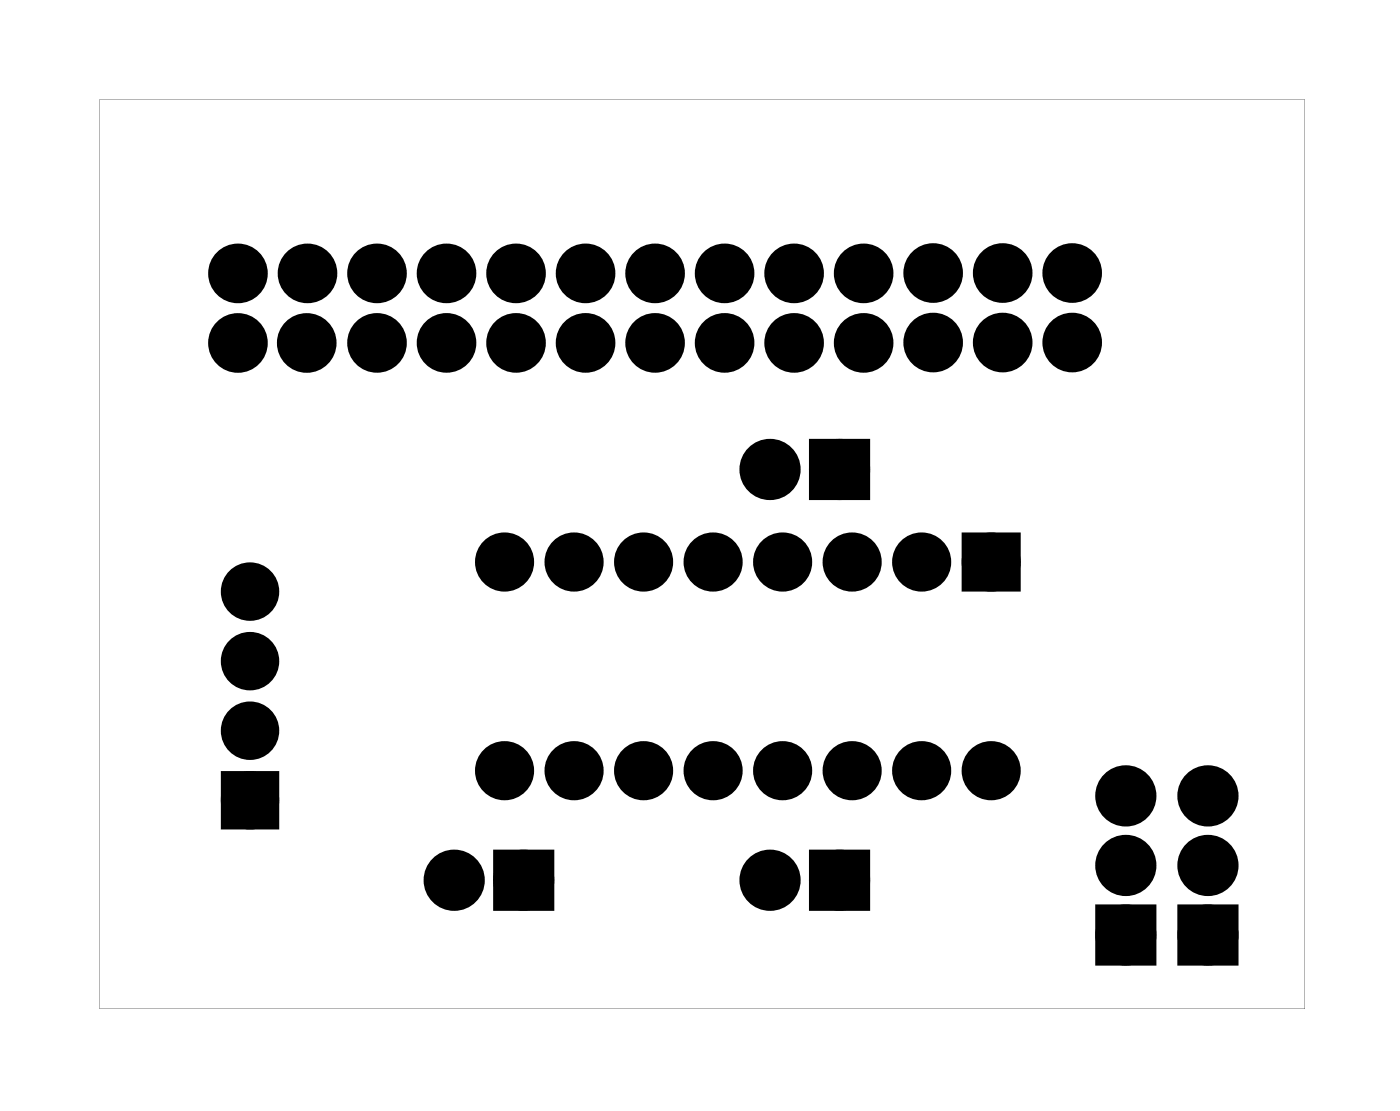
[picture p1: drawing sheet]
<svg xmlns="http://www.w3.org/2000/svg" width="51mm" height="41mm" viewBox="0 0 51 41" stroke-linecap="round" stroke-linejoin="round" font-family="sans-serif">
<g fill="#000">
<path d="M29.9 16.4h1.5v1.5h-1.5zM35.5 19.8h1.4v1.4h-1.4zM8.4 28.5h1.5v1.4h-1.5zM18.4 31.4h1.5v1.5h-1.5zM29.9 31.4h1.5v1.5h-1.5zM40.4 33.4h1.5v1.5h-1.5zM43.4 33.4h1.5v1.5h-1.5z"/>
<path d="M3.6 3.6h44.1v33.2h-44.1zM3.6 3.6v33.2h44.1v-33.2z"/>
</g>
<g fill="#000">
<circle cx="8.7" cy="12.5" r=".74"/>
<circle cx="8.7" cy="10" r=".74"/>
<circle cx="11.2" cy="12.5" r=".74"/>
<circle cx="11.2" cy="10" r=".74"/>
<circle cx="13.8" cy="10" r=".74"/>
<circle cx="13.8" cy="12.5" r=".74"/>
<circle cx="16.3" cy="10" r=".74"/>
<circle cx="16.3" cy="12.5" r=".74"/>
<circle cx="18.9" cy="10" r=".74"/>
<circle cx="18.9" cy="12.5" r=".74"/>
<circle cx="21.4" cy="12.5" r=".74"/>
<circle cx="21.4" cy="10" r=".74"/>
<circle cx="23.9" cy="12.5" r=".74"/>
<circle cx="23.9" cy="10" r=".74"/>
<circle cx="26.5" cy="12.5" r=".74"/>
<circle cx="26.5" cy="10" r=".74"/>
<circle cx="28.1" cy="17.1" r=".74"/>
<circle cx="29" cy="10" r=".74"/>
<circle cx="29" cy="12.5" r=".74"/>
<circle cx="30.7" cy="17.1" r=".74"/>
<circle cx="31.6" cy="12.5" r=".74"/>
<circle cx="31.6" cy="10" r=".74"/>
<circle cx="34.1" cy="10" r=".74"/>
<circle cx="34.1" cy="12.5" r=".74"/>
<circle cx="36.6" cy="12.5" r=".74"/>
<circle cx="36.6" cy="10" r=".74"/>
<circle cx="39.2" cy="10" r=".74"/>
<circle cx="39.2" cy="12.5" r=".74"/>
<circle cx="9.1" cy="26.7" r=".72"/>
<circle cx="9.1" cy="29.2" r=".72"/>
<circle cx="9.1" cy="21.6" r=".72"/>
<circle cx="9.1" cy="24.1" r=".72"/>
<circle cx="16.6" cy="32.1" r=".74"/>
<circle cx="18.4" cy="28.1" r=".7"/>
<circle cx="18.4" cy="20.5" r=".7"/>
<circle cx="19.1" cy="32.1" r=".74"/>
<circle cx="21" cy="28.1" r=".7"/>
<circle cx="21" cy="20.5" r=".7"/>
<circle cx="23.5" cy="28.1" r=".7"/>
<circle cx="23.5" cy="20.5" r=".7"/>
<circle cx="26.1" cy="28.1" r=".7"/>
<circle cx="26.1" cy="20.5" r=".7"/>
<circle cx="28.1" cy="32.1" r=".74"/>
<circle cx="28.6" cy="28.1" r=".7"/>
<circle cx="28.6" cy="20.5" r=".7"/>
<circle cx="30.7" cy="32.1" r=".74"/>
<circle cx="31.1" cy="28.1" r=".7"/>
<circle cx="31.1" cy="20.5" r=".7"/>
<circle cx="33.7" cy="28.1" r=".7"/>
<circle cx="33.7" cy="20.5" r=".7"/>
<circle cx="36.2" cy="28.1" r=".7"/>
<circle cx="36.2" cy="20.5" r=".7"/>
<circle cx="41.1" cy="31.6" r=".74"/>
<circle cx="41.1" cy="29.1" r=".74"/>
<circle cx="41.1" cy="34.1" r=".74"/>
<circle cx="44.1" cy="31.6" r=".74"/>
<circle cx="44.1" cy="29.1" r=".74"/>
<circle cx="44.1" cy="34.1" r=".74"/>
</g>
<g fill="none" stroke="#000" stroke-width=".69" stroke-linecap="butt">
<path d="M8.4 28.5h1.5v1.4h-1.5z"/>
<circle cx="8.7" cy="12.5" r=".74"/>
<circle cx="8.7" cy="10" r=".74"/>
<circle cx="11.2" cy="12.5" r=".74"/>
<circle cx="11.2" cy="10" r=".74"/>
<circle cx="13.8" cy="10" r=".74"/>
<circle cx="13.8" cy="12.5" r=".74"/>
<circle cx="16.3" cy="10" r=".74"/>
<circle cx="16.3" cy="12.5" r=".74"/>
<circle cx="18.9" cy="10" r=".74"/>
<circle cx="18.9" cy="12.5" r=".74"/>
<circle cx="21.4" cy="12.5" r=".74"/>
<circle cx="21.4" cy="10" r=".74"/>
<circle cx="23.9" cy="12.5" r=".74"/>
<circle cx="23.9" cy="10" r=".74"/>
<circle cx="26.5" cy="10" r=".74"/>
<circle cx="26.5" cy="12.5" r=".74"/>
<circle cx="29" cy="10" r=".74"/>
<circle cx="29" cy="12.5" r=".74"/>
<circle cx="31.6" cy="10" r=".74"/>
<circle cx="31.6" cy="12.5" r=".74"/>
<circle cx="34.1" cy="10" r=".74"/>
<circle cx="34.1" cy="12.5" r=".74"/>
<circle cx="36.6" cy="12.5" r=".74"/>
<circle cx="36.6" cy="10" r=".74"/>
<circle cx="39.2" cy="10" r=".74"/>
<circle cx="39.2" cy="12.5" r=".74"/>
<circle cx="9.1" cy="26.7" r=".72"/>
<circle cx="9.1" cy="29.2" r=".72"/>
<circle cx="9.1" cy="24.1" r=".72"/>
<circle cx="9.1" cy="21.6" r=".72"/>
</g>
<g fill="none" stroke="#000" stroke-width=".76" stroke-linecap="butt">
<path d="M29.9 16.4h1.5v1.5h-1.5zM35.5 19.8h1.4v1.4h-1.4zM18.4 31.4h1.5v1.5h-1.5zM29.9 31.4h1.5v1.5h-1.5zM40.4 33.4h1.5v1.5h-1.5zM43.4 33.4h1.5v1.5h-1.5z"/>
<circle cx="28.1" cy="17.1" r=".74"/>
<circle cx="30.7" cy="17.1" r=".74"/>
<circle cx="16.6" cy="32.1" r=".74"/>
<circle cx="18.4" cy="20.5" r=".7"/>
<circle cx="18.4" cy="28.1" r=".7"/>
<circle cx="19.1" cy="32.1" r=".74"/>
<circle cx="21" cy="20.5" r=".7"/>
<circle cx="21" cy="28.1" r=".7"/>
<circle cx="23.5" cy="20.5" r=".7"/>
<circle cx="23.5" cy="28.1" r=".7"/>
<circle cx="26.1" cy="20.5" r=".7"/>
<circle cx="26.1" cy="28.1" r=".7"/>
<circle cx="28.1" cy="32.1" r=".74"/>
<circle cx="28.6" cy="20.5" r=".7"/>
<circle cx="28.6" cy="28.1" r=".7"/>
<circle cx="30.7" cy="32.1" r=".74"/>
<circle cx="31.1" cy="20.5" r=".7"/>
<circle cx="31.1" cy="28.1" r=".7"/>
<circle cx="33.7" cy="20.5" r=".7"/>
<circle cx="33.7" cy="28.1" r=".7"/>
<circle cx="36.2" cy="20.5" r=".7"/>
<circle cx="36.2" cy="28.1" r=".7"/>
<circle cx="41.1" cy="29.1" r=".74"/>
<circle cx="41.1" cy="34.1" r=".74"/>
<circle cx="41.1" cy="31.6" r=".74"/>
<circle cx="44.1" cy="29.1" r=".74"/>
<circle cx="44.1" cy="34.1" r=".74"/>
<circle cx="44.1" cy="31.6" r=".74"/>
</g>
</svg>
